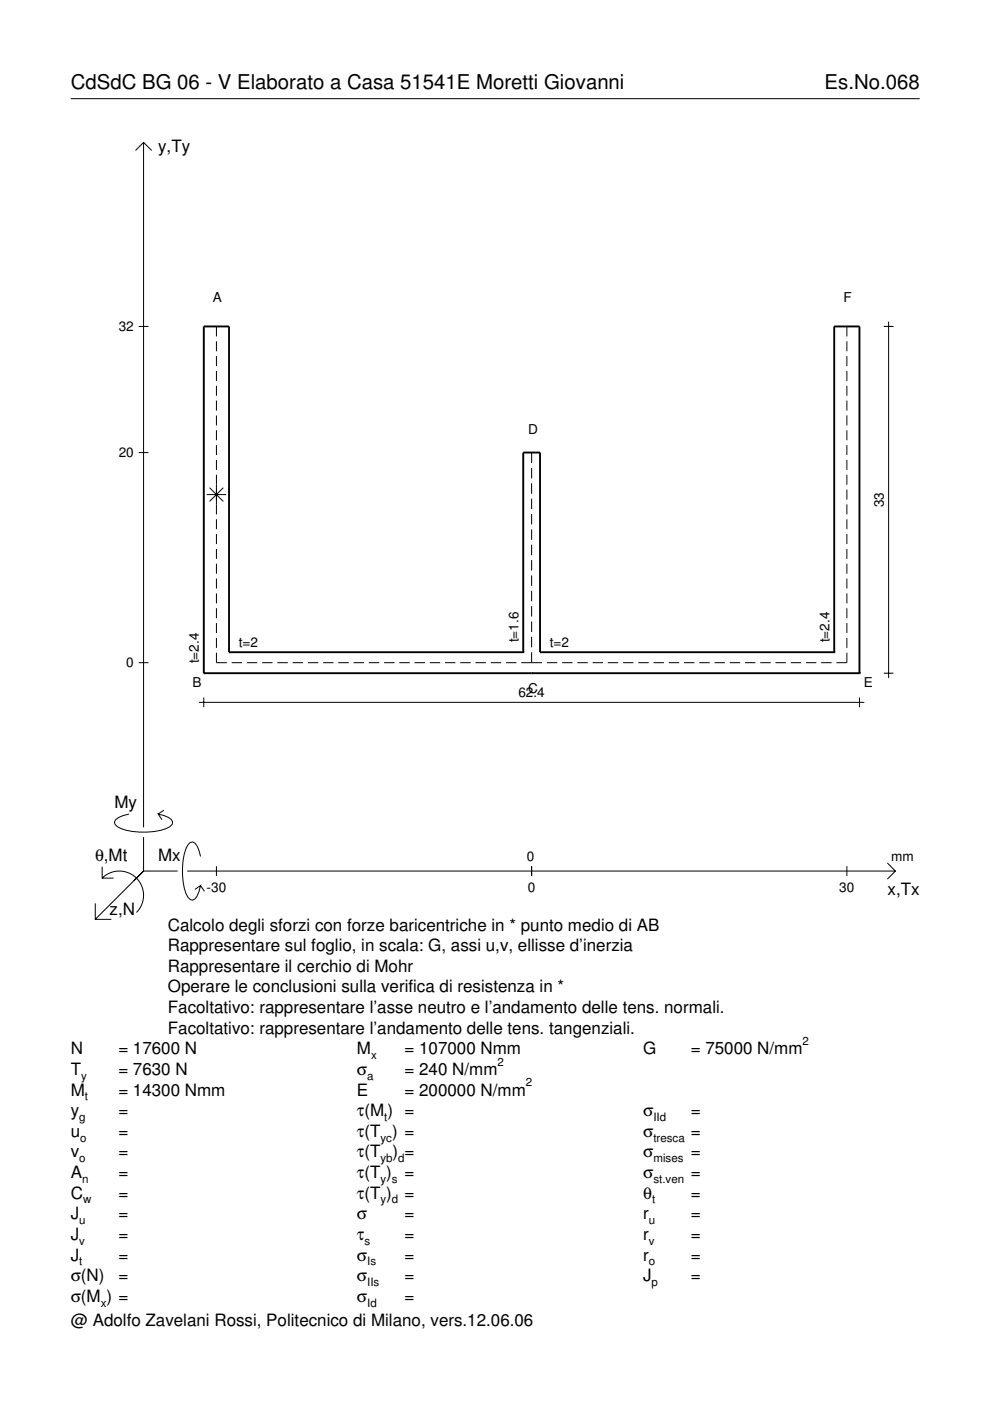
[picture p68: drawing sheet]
<svg xmlns="http://www.w3.org/2000/svg" width="210mm" height="297mm" viewBox="0 0 210 297" stroke-linecap="round" stroke-linejoin="round" font-family="sans-serif">
<defs><g id="words">
<g font-size="4.3">
<text x="15" y="18.9">CdSdC BG 06 - V Elaborato a Casa 51541E Moretti Giovanni</text>
<text x="174.8" y="18.9">Es.No.068</text>
</g>
<g font-size="3.6">
<text x="33.5" y="32.3">y,Ty</text>
<text x="24.3" y="171.3">My</text>
<text x="20.1" y="182.6">θ,Mt</text>
<text x="33.5" y="182.6">Mx</text>
<text x="188.2" y="189.8">x,Tx</text>
<text x="23.2" y="193.9">z,N</text>
<text x="35.6" y="197.3">Calcolo degli sforzi con forze baricentriche in * punto medio di AB</text>
<text x="35.6" y="201.7">Rappresentare sul foglio, in scala: G, assi u,v, ellisse d’inerzia</text>
<text x="35.6" y="206">Rappresentare il cerchio di Mohr</text>
<text x="35.6" y="210.4">Operare le conclusioni sulla verifica di resistenza in *</text>
<text x="35.6" y="214.8">Facoltativo: rappresentare l’asse neutro e l’andamento delle tens. normali.</text>
<text x="35.6" y="219.2">Facoltativo: rappresentare l’andamento delle tens. tangenziali.</text>
<text x="15" y="223.5">N</text>
<text x="15" y="227.9">T</text>
<text x="25.1" y="227.9">= 7630 N</text>
<text x="25.1" y="223.5">= 17600 N</text>
<text x="75.7" y="223.5">M</text>
<text x="75.7" y="227.9">σ</text>
<text x="85.8" y="223.5">= 107000 Nmm</text>
<text x="85.8" y="227.9">= 240 N/mm</text>
<text x="136.4" y="223.5">G</text>
<text x="146.5" y="223.5">= 75000 N/mm</text>
<text x="15" y="232.3">M</text>
<text x="25.1" y="232.3">= 14300 Nmm</text>
<text x="75.7" y="232.3">E</text>
<text x="85.8" y="232.3">= 200000 N/mm</text>
<text x="15" y="236.7">y</text>
<text x="25.1" y="236.7">=</text>
<text x="75.7" y="236.7">τ(M ) =</text>
<text x="136.4" y="236.7">σ</text>
<text x="146.5" y="236.7">=</text>
<text x="15" y="241">u</text>
<text x="15" y="245.4">v</text>
<text x="25.1" y="241">=</text>
<text x="25.1" y="245.4">=</text>
<text x="75.7" y="241">τ(T ) =</text>
<text x="75.7" y="245.4">τ(T</text>
<text x="83.3" y="245.4">) =</text>
<text x="136.4" y="241">σ</text>
<text x="136.4" y="245.4">σ</text>
<text x="146.5" y="241">=</text>
<text x="146.5" y="245.4">=</text>
<text x="15" y="249.8">A</text>
<text x="25.1" y="249.8">=</text>
<text x="75.7" y="249.8">τ(T )</text>
<text x="85.8" y="249.8">=</text>
<text x="136.4" y="249.8">σ</text>
<text x="146.5" y="249.8">=</text>
<text x="15" y="254.2">C</text>
<text x="25.1" y="254.2">=</text>
<text x="75.7" y="254.2">τ(T )</text>
<text x="85.8" y="254.2">=</text>
<text x="136.4" y="254.2">θ</text>
<text x="146.5" y="254.2">=</text>
<text x="15" y="258.5">J</text>
<text x="15" y="262.9">J</text>
<text x="25.1" y="258.5">=</text>
<text x="25.1" y="262.9">=</text>
<text x="75.7" y="258.5">σ</text>
<text x="75.7" y="262.9">τ</text>
<text x="85.8" y="258.5">=</text>
<text x="85.8" y="262.9">=</text>
<text x="136.4" y="258.5">r</text>
<text x="136.4" y="262.9">r</text>
<text x="146.5" y="258.5">=</text>
<text x="146.5" y="262.9">=</text>
<text x="15" y="267.3">J</text>
<text x="25.1" y="267.3">=</text>
<text x="75.7" y="267.3">σ</text>
<text x="85.8" y="267.3">=</text>
<text x="136.4" y="267.3">r</text>
<text x="146.5" y="267.3">=</text>
<text x="15" y="271.7">σ(N)</text>
<text x="25.1" y="271.7">=</text>
<text x="75.7" y="271.7">σ</text>
<text x="85.8" y="271.7">=</text>
<text x="136.4" y="271.7">J</text>
<text x="146.5" y="271.7">=</text>
<text x="15" y="281.2">@ Adolfo Zavelani Rossi, Politecnico di Milano, vers.12.06.06</text>
<text x="15" y="276">σ(M ) =</text>
<text x="75.7" y="276">σ</text>
<text x="85.8" y="276">=</text>
</g>
<g font-size="2.9">
<text x="45.1" y="64">A</text>
<text x="178.8" y="64">F</text>
<text x="25.2" y="70.2">32</text>
<text x="112" y="92">D</text>
<text x="25.2" y="97">20</text>
<text x="187.4" y="107.6" transform="rotate(-90 187.4 107.6)">33</text>
<text x="50.6" y="137.3">t=2</text>
<text x="109.9" y="136.2" transform="rotate(-90 109.9 136.2)">t=1.6</text>
<text x="116.6" y="137.3">t=2</text>
<text x="175.8" y="136.2" transform="rotate(-90 175.8 136.2)">t=2.4</text>
<text x="26.8" y="141.5">0</text>
<text x="42.2" y="140.7" transform="rotate(-90 42.2 140.7)">t=2.4</text>
<text x="40.8" y="145.7">B</text>
<text x="109.9" y="147.9">62.4</text>
<text x="112" y="146.9">C</text>
<text x="183.1" y="145.7">E</text>
<text x="111.7" y="182.6">0</text>
<text x="189" y="182.6">mm</text>
<text x="43.8" y="189.1">-30</text>
<text x="111.9" y="189.1">0</text>
<text x="178" y="189.1">30</text>
</g>
<g font-size="2.4">
<text x="170.2" y="221.5">2</text>
<text x="78.7" y="224.5">x</text>
<text x="105.5" y="225.9">2</text>
<text x="17.2" y="228.9">y</text>
<text x="18" y="233.3">t</text>
<text x="77.9" y="228.9">a</text>
<text x="111.5" y="230.3">2</text>
<text x="16.8" y="237.7">g</text>
<text x="81.5" y="237.7">t</text>
<text x="138.5" y="237.7">IId</text>
<text x="17" y="242">o</text>
<text x="80.7" y="242">yc</text>
<text x="138.5" y="242">tresca</text>
<text x="16.8" y="246.4">o</text>
<text x="17.4" y="250.8">n</text>
<text x="80.7" y="246.4">yb d</text>
<text x="80.7" y="250.8">y s</text>
<text x="138.5" y="246.4">mises</text>
<text x="138.5" y="250.8">st.ven</text>
<text x="17.6" y="255.2">w</text>
<text x="80.7" y="255.2">y d</text>
<text x="138.2" y="255.2">t</text>
<text x="16.8" y="259.5">u</text>
<text x="16.8" y="263.9">v</text>
<text x="77.3" y="263.9">s</text>
<text x="137.6" y="259.5">u</text>
<text x="137.6" y="263.9">v</text>
<text x="16.8" y="268.3">t</text>
<text x="77.9" y="268.3">Is</text>
<text x="137.6" y="268.3">o</text>
<text x="77.9" y="272.7">IIs</text>
<text x="138.2" y="272.7">p</text>
<text x="21.4" y="277">x</text>
<text x="77.9" y="277">Id</text>
</g>
</g></defs>
<g fill="none" stroke="#000" stroke-width=".21">
<path d="M15 20.9h180M28.7 31.9l1.7-1.7 1.8 1.7M30.4 30.2v145.2M29.4 69.2h2.1M45.9 69.2v2.1M45.9 72.4v2.1M45.9 75.5v2.1M45.9 78.7v2.1M179.6 69.2v2.1M179.6 72.4v2.1M179.6 75.5v2.1M179.6 78.7v2.1"/>
<path d="M187.4 69.2h2M188.4 68.2v75.6M29.4 96h2.1M45.9 81.8v2.1M45.9 84.9v2.2M45.9 88.1v2.1M45.9 91.2v2.1M45.9 94.4v2.1M45.9 97.5v2.1M112.7 96v2.2M112.7 99.2v2.2M179.6 81.8v2.1"/>
<path d="M179.6 84.9v2.2M179.6 88.1v2.1M179.6 91.2v2.1M179.6 94.4v2.1M179.6 97.5v2.1M43.8 104.9h4.1M44.4 103.4l2.9 2.9M45.9 100.7v8.4M45.9 110.1v2.1M45.9 113.2v2.2M45.9 116.4v2.1M45.9 119.5v2.1"/>
<path d="M47.3 103.4l-2.9 2.9M112.7 102.5v2.2M112.7 105.7v2.2M112.7 109v2.2M112.7 112.2v2.3M112.7 115.5v2.2M112.7 118.7v2.3M179.6 100.7v2.1M179.6 103.8v2.1M179.6 106.9v2.2M179.6 110.1v2.1M179.6 113.2v2.2"/>
<path d="M179.6 116.4v2.1M179.6 119.5v2.1M45.9 138.4v2.1h2.2M45.9 122.7v2.1M45.9 125.8v2.1M45.9 129v2.1M45.9 132.1v2.1M45.9 135.2v2.2M112.7 122v2.2M112.7 125.3v2.2M112.7 128.5v2.2M112.7 131.8v2.2"/>
<path d="M112.7 135v2.3M112.7 138.3v2.2M179.6 138.4v2.1h-2.3M179.6 122.7v2.1M179.6 125.8v2.1M179.6 129v2.1M179.6 132.1v2.1M179.6 135.2v2.2M29.4 140.5h2.1M42.2 148.9h141.1M43.2 147.9v2M49.1 140.5h2.2"/>
<path d="M52.3 140.5h2.2M55.6 140.5h2.2M58.8 140.5h2.2M62 140.5h2.2M65.3 140.5h2.2M68.5 140.5h2.2M71.7 140.5h2.2M75 140.5h2.2M78.2 140.5h2.2M81.4 140.5h2.2M84.7 140.5h2.2M87.9 140.5h2.2"/>
<path d="M91.1 140.5h2.2M94.4 140.5h2.2M97.6 140.5h2.2M100.8 140.5h2.2M104.1 140.5h2.2M107.3 140.5h2.2M110.5 140.5h4.4M115.9 140.5h2.3M119.2 140.5h2.2M122.4 140.5h2.2M125.6 140.5h2.2M128.9 140.5h2.2"/>
<path d="M132.1 140.5h2.2M135.3 140.5h2.2M138.6 140.5h2.2M141.8 140.5h2.2M145 140.5h2.2M148.3 140.5h2.2M151.5 140.5h2.2M154.7 140.5h2.2M158 140.5h2.2M161.2 140.5h2.2M164.4 140.5h2.2M167.7 140.5h2.2"/>
<path d="M170.9 140.5h2.2M174.1 140.5h2.2M182.2 147.9v2M187.4 142.7h2M27.3 172.6a3.6 3.6 0 0 0-3 1.7l.1 .5a5.7 5.7 0 0 0 3.8 1.5 13.3 13.3 0 0 0 7.8-1l.5-.5 .1-.5a3.6 3.6 0 0 0-3.1-1.7l.8 1.2M30.4 177.5v7.2M34.7 171.8l-1.2 .8M20.2 191.5v3.4h3.4M21.7 186.2a5.1 5.1 0 0 1 7.2 0 5.1 5.1 0 0 1 0 7.3M21.7 183.8v2.4h2.4M30.4 184.7l-10.2 10.2M30.4 184.7l-2 2"/>
<path d="M30.4 184.7h7.2M39.7 184.7h150.1M42.5 181.6a3.6 3.6 0 0 0-1.7-3.1l-.5 .1a5.7 5.7 0 0 0-1.5 3.8 13.3 13.3 0 0 0 1 7.8l.5 .5 .5 .2a3.6 3.6 0 0 0 1.7-3.1l-1.2 .8M42.5 187.8l.8 1.2M45.9 183.7v2M112.7 183.7v2M179.6 183.7v2M188.1 183l1.7 1.7-1.7 1.7"/>
</g>
<g fill="none" stroke="#000" stroke-width=".4">
<path d="M48.6 138.3h.1M48.6 138.3v-69.1h-5.4v73.5M48.6 138.3h62.3M110.9 138.3h.1M110.9 138.3v-42.3h3.6v42.3M114.5 138.3h.1M114.5 138.3h62.4M176.9 138.3h.1M176.9 138.3v-69.1h5.3v73.5M43.2 142.7h.1M43.2 142.7h139M112.7 142.7h.1"/>
<path d="M182.2 142.7h.1"/>
</g>
<use href="#words"/>
</svg>
